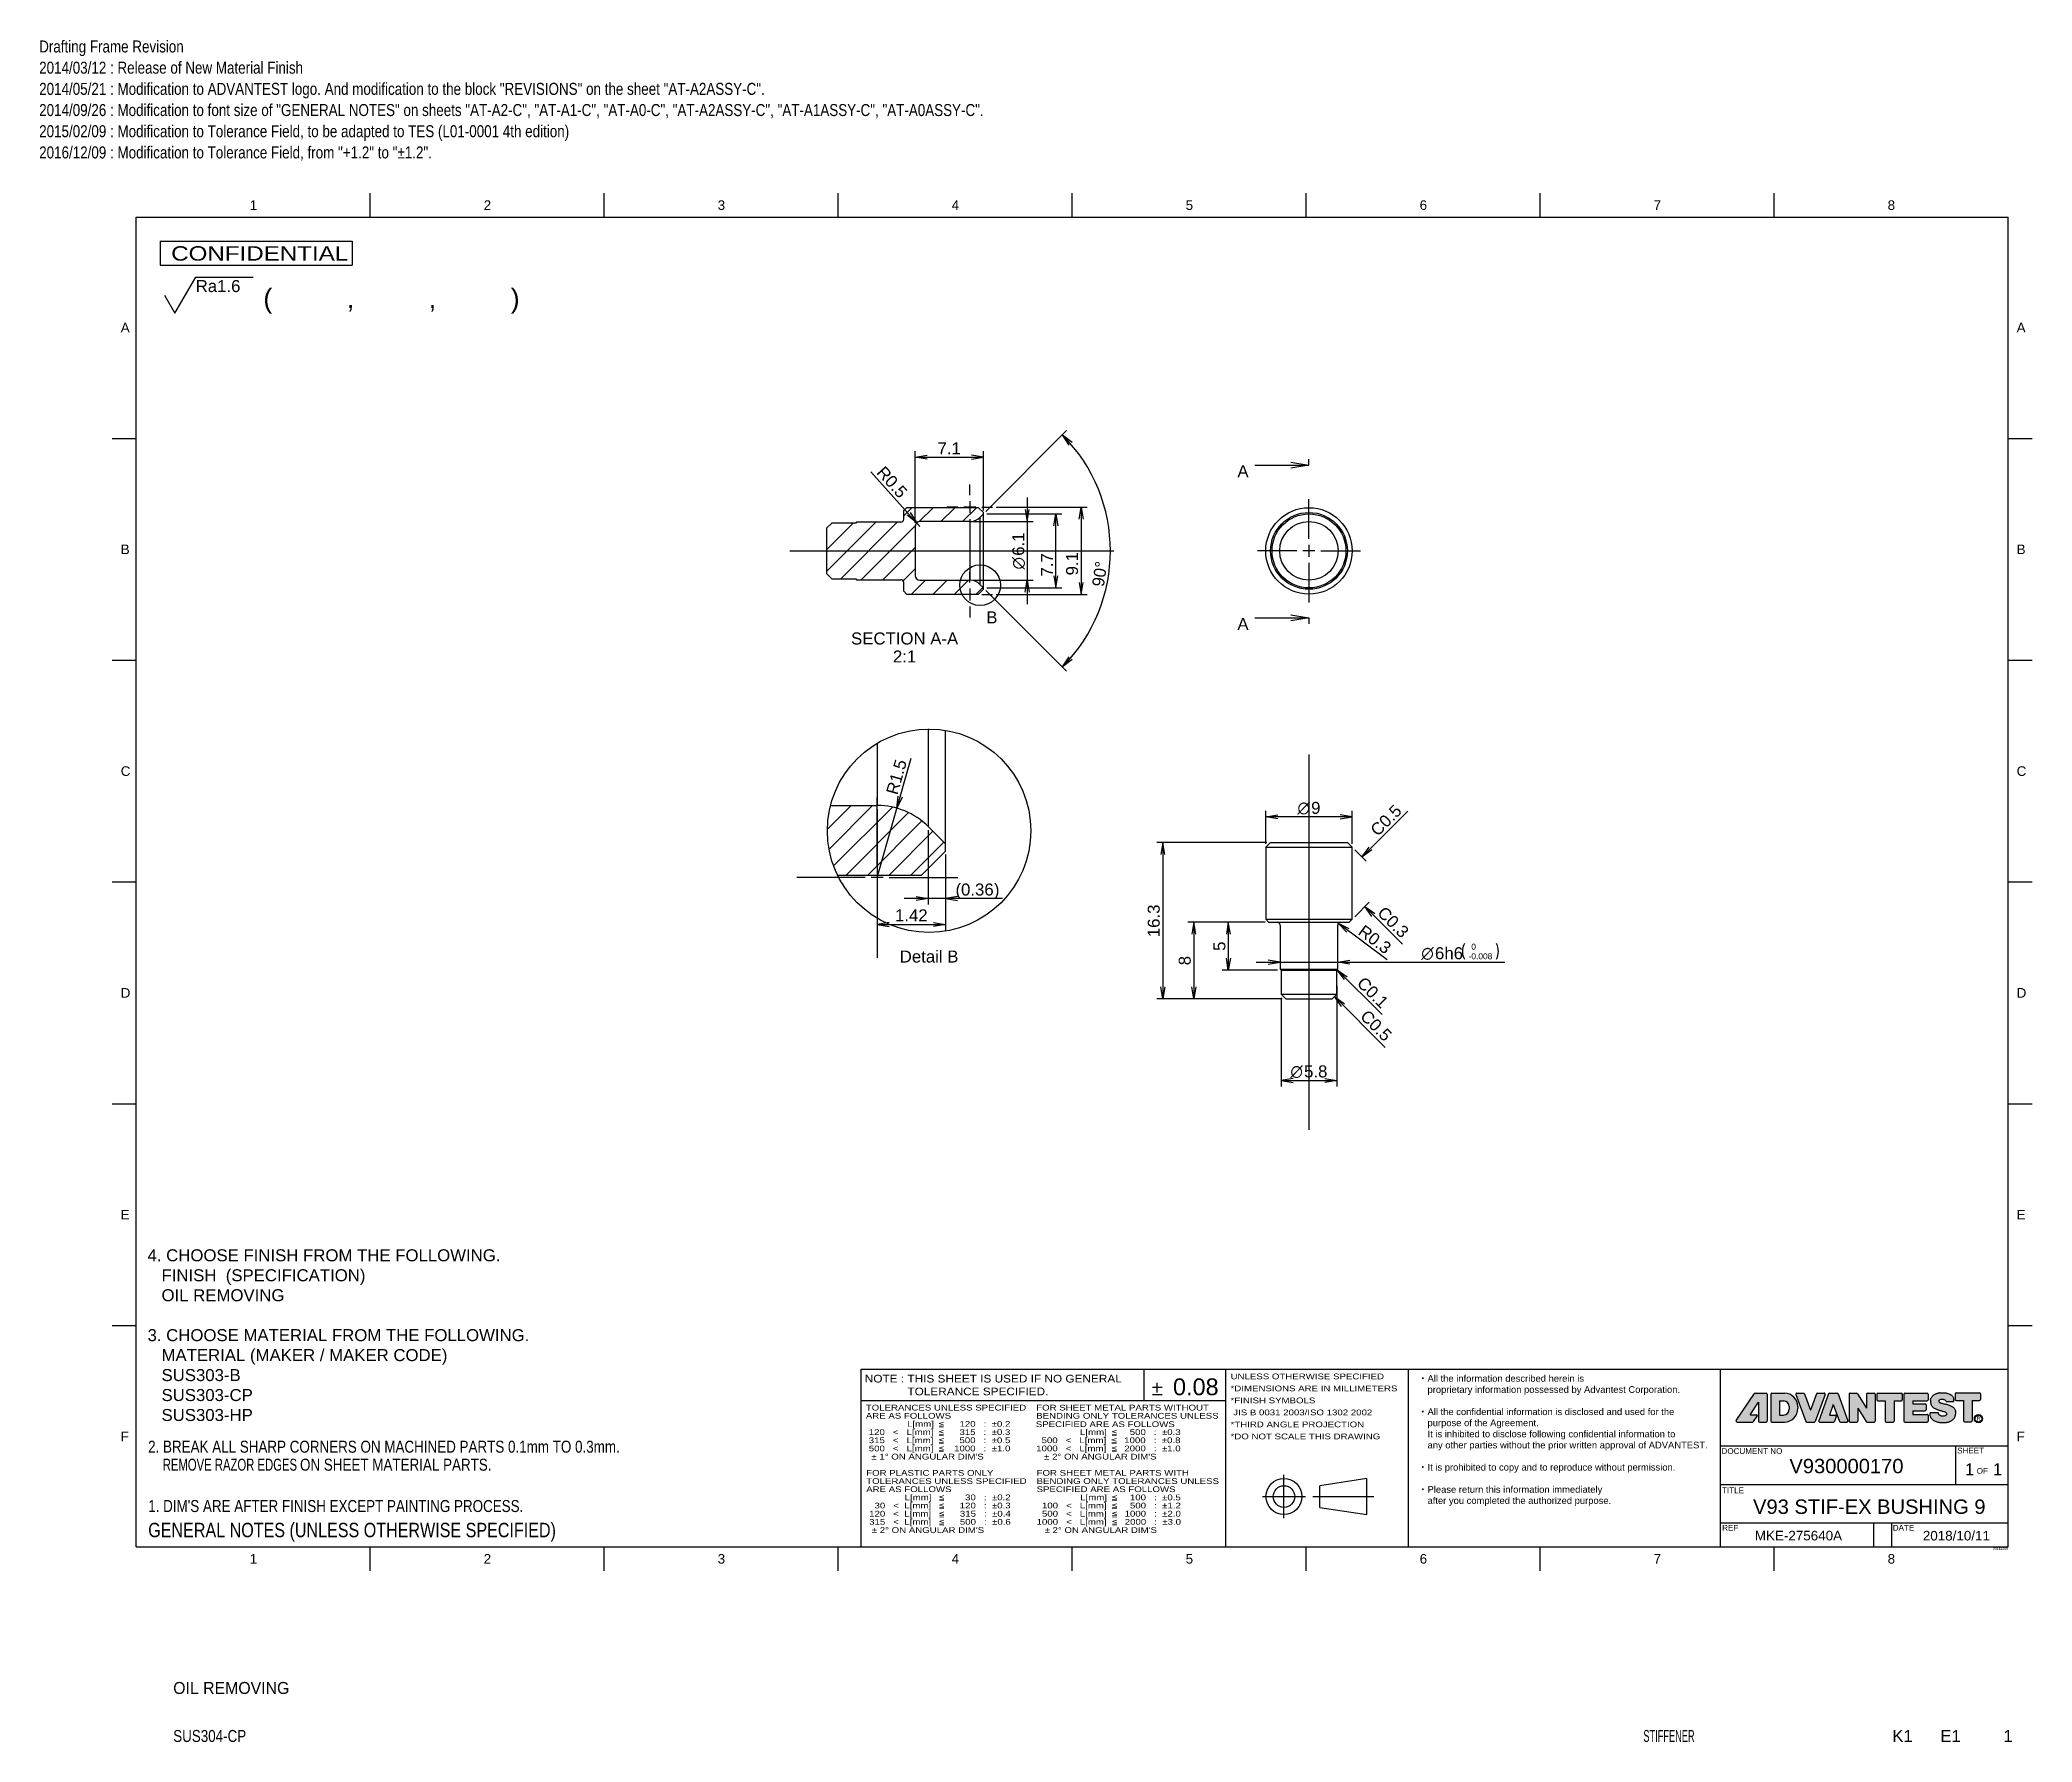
# Model space of a CAD drawing. Extents: x 0 to 415, y -31 to 324.
import ezdxf
from ezdxf.enums import TextEntityAlignment as Align
from ezdxf.lldxf.tags import DXFTag

# ---------------------------------------------------------------- set-up
doc = ezdxf.new("R2010")
doc.units = 0
doc.layers.get('0').update_dxf_attribs({"linetype": 'CONTINUOUS'})
for name, color, linetype in [('100', 7, 'CONTINUOUS'), ('DEFAULT', 7, 'CONTINUOUS'), ('DV3_デフォルト', 7, 'CONTINUOUS'), ('DV4_デフォルト', 7, 'CONTINUOUS'), ('LAYER0$C$L0', 7, 'CONTINUOUS'), ('LAYER1$C$L1', 7, 'CONTINUOUS'), ('LAYER100$C$L100', 7, 'CONTINUOUS'), ('MKE-275640A', 7, 'CONTINUOUS'), ('ﾃﾞﾌｫﾙﾄ', 7, 'CONTINUOUS')]:
    doc.layers.add(name, color=color, linetype=linetype)
doc.styles.add('SEACAD_ARIAL', font='arial.ttf')
doc.styles.add('SEACAD_ARIAL_TTF', font='')
doc.styles.add('SEACAD_SOLID_EDGE_ANSI1_SY', font='semeca1.ttf')
doc.styles.get('SEACAD_ARIAL_TTF').set_extended_font_data('arial.ttf')
tags = doc.linetypes.add('CENTER2', pattern=[28.575, 19.05, -3.175, 3.175, -3.175]).pattern_tags.tags
tags[10:11] = [DXFTag(74, 4), DXFTag(75, 0), DXFTag(340, '0'), DXFTag(46, 0.0), DXFTag(50, 0.0), DXFTag(44, 0.0), DXFTag(45, 0.0)]
tags[8:9] = [DXFTag(74, 4), DXFTag(75, 0), DXFTag(340, '0'), DXFTag(46, 0.0), DXFTag(50, 0.0), DXFTag(44, 0.0), DXFTag(45, 0.0)]
tags[6:7] = [DXFTag(74, 4), DXFTag(75, 0), DXFTag(340, '0'), DXFTag(46, 0.0), DXFTag(50, 0.0), DXFTag(44, 0.0), DXFTag(45, 0.0)]
tags[4:5] = [DXFTag(74, 4), DXFTag(75, 0), DXFTag(340, '0'), DXFTag(46, 0.0), DXFTag(50, 0.0), DXFTag(44, 0.0), DXFTag(45, 0.0)]
tags = doc.linetypes.add('PHANTOM2', pattern=[31.75, 15.875, -3.175, 3.175, -3.175, 3.175, -3.175]).pattern_tags.tags
tags[14:15] = [DXFTag(74, 4), DXFTag(75, 0), DXFTag(340, '0'), DXFTag(46, 0.0), DXFTag(50, 0.0), DXFTag(44, 0.0), DXFTag(45, 0.0)]
tags[12:13] = [DXFTag(74, 4), DXFTag(75, 0), DXFTag(340, '0'), DXFTag(46, 0.0), DXFTag(50, 0.0), DXFTag(44, 0.0), DXFTag(45, 0.0)]
tags[10:11] = [DXFTag(74, 4), DXFTag(75, 0), DXFTag(340, '0'), DXFTag(46, 0.0), DXFTag(50, 0.0), DXFTag(44, 0.0), DXFTag(45, 0.0)]
tags[8:9] = [DXFTag(74, 4), DXFTag(75, 0), DXFTag(340, '0'), DXFTag(46, 0.0), DXFTag(50, 0.0), DXFTag(44, 0.0), DXFTag(45, 0.0)]
tags[6:7] = [DXFTag(74, 4), DXFTag(75, 0), DXFTag(340, '0'), DXFTag(46, 0.0), DXFTag(50, 0.0), DXFTag(44, 0.0), DXFTag(45, 0.0)]
tags[4:5] = [DXFTag(74, 4), DXFTag(75, 0), DXFTag(340, '0'), DXFTag(46, 0.0), DXFTag(50, 0.0), DXFTag(44, 0.0), DXFTag(45, 0.0)]
doc.dimstyles.new('JIS', dxfattribs={"dimtxt": 2.5, "dimasz": 2.5, "dimexe": 1.25, "dimexo": 0.75, "dimgap": 1.25, "dimtad": 1, "dimlfac": 0.5, "dimtxsty": 'SEACAD_ARIAL_TTF', "dimsah": 1, "dimcen": 1.25, "dimazin": 3, "dimtfac": 1, "dimtmove": 0, "dimatfit": 3, "dimtolj": 1})

msp = doc.modelspace()

# ---------------------------------------------------------------- texts
at = {"layer": 'DEFAULT', "color": 7, "linetype": 'CONTINUOUS', "style": 'SEACAD_ARIAL_TTF'}
for s, width, p in [('Drafting Frame Revision', 0.8, (-0.222, 323.796)), ('2014/03/12 : Release of New Material Finish', 0.8, (-0.222, 319.383)), ('2014/05/21 : Modification to ADVANTEST logo. And modification to the block "REVISIONS" on the sheet "AT-A2ASSY-C".', 0.8, (-0.222, 314.97)), ('2014/09/26 : Modification to font size of "GENERAL NOTES" on sheets "AT-A2-C", "AT-A1-C", "AT-A0-C", "AT-A2ASSY-C", "AT-A1ASSY-C", "AT-A0ASSY-C".', 0.8, (-0.222, 310.557)), ('2015/02/09 : Modification to Tolerance Field, to be adapted to TES (L01-0001 4th edition)', 0.8, (-0.222, 306.144)), ('2016/12/09 : Modification to Tolerance Field, from "+1.2" to "±1.2".', 0.8, (-0.222, 301.731)), ('OIL REMOVING', 0.945, (27.7, -18.152)), ('SUS304-CP', 0.8, (27.7, -28.153)), ('STIFFENER', 0.55, (334, -28.152))]:
    msp.add_text(s, height=2.5, dxfattribs=dict(at, width=width)).set_placement(p, align=Align.TOP_LEFT)
at = {"layer": 'DEFAULT', "color": 7, "linetype": 'CONTINUOUS'}
for s, height, style, p in [('SECTION A-A', 2.5, 'SEACAD_ARIAL_TTF', (168.933, 200.472)), ('2:1', 2.5, 'SEACAD_ARIAL_TTF', (177.655, 196.722)), ('Detail B', 2.5, 'SEACAD_ARIAL_TTF', (179.076, 134.224)), ('4. CHOOSE FINISH FROM THE FOLLOWING.^J', 2.5, 'SEACAD_ARIAL', (22.355, 71.98)), ('   FINISH  (SPECIFICATION)^J', 2.5, 'SEACAD_ARIAL', (22.355, 67.822)), ('   OIL REMOVING', 2.5, 'SEACAD_ARIAL', (22.355, 63.663)), ('3. CHOOSE MATERIAL FROM THE FOLLOWING.^J', 2.5, 'SEACAD_ARIAL', (22.355, 55.346)), ('   MATERIAL (MAKER / MAKER CODE)^J', 2.5, 'SEACAD_ARIAL', (22.355, 51.188)), ('   SUS303-B^J', 2.5, 'SEACAD_ARIAL', (22.355, 47.029)), ('   SUS303-CP^J', 2.5, 'SEACAD_ARIAL', (22.355, 42.871)), ('0.08', 3.5, 'SEACAD_ARIAL_TTF', (236, 45.087)), ('   SUS303-HP', 2.5, 'SEACAD_ARIAL', (22.355, 38.712)), ('V930000170', 3, 'SEACAD_ARIAL_TTF', (364.426, 28.326)), ('1    1', 2.5, 'SEACAD_ARIAL_TTF', (400.998, 27.401)), ('V93 STIF-EX BUSHING 9', 3, 'SEACAD_ARIAL_TTF', (356.853, 19.862)), ('MKE-275640A', 2, 'SEACAD_ARIAL_TTF', (357.227, 13.339)), ('2018/10/11', 2, 'SEACAD_ARIAL_TTF', (392.223, 13.321)), ('20161209', 0.5, 'SEACAD_ARIAL_TTF', (406.861, 9.837)), ('K1', 2.5, 'SEACAD_ARIAL_TTF', (385.853, -28.152)), ('E1', 2.5, 'SEACAD_ARIAL_TTF', (395.853, -28.152)), ('1', 2.5, 'SEACAD_ARIAL_TTF', (409.022, -28.152))]:
    msp.add_text(s, height=height, dxfattribs=dict(at, style=style)).set_placement(p, align=Align.TOP_LEFT)
at = {"layer": 'LAYER1$C$L1', "color": 7, "linetype": 'CONTINUOUS', "style": 'SEACAD_ARIAL_TTF'}
for s, height, p in [('1', 2, (43.642, 290.5)), ('2', 2, (92.392, 290.5)), ('3', 2, (141.142, 290.5)), ('4', 2, (189.892, 290.5)), ('5', 2, (238.642, 290.5)), ('6', 2, (287.392, 290.5)), ('7', 2, (336.142, 290.5)), ('8', 2, (384.892, 290.5)), ('(          ,          ,          )', 4, (46.484, 272.079)), ('A', 2, (16.767, 265)), ('A', 2, (411.767, 265)), ('B', 2, (16.767, 218.8)), ('B', 2, (411.767, 218.8)), ('C', 2, (16.767, 172.6)), ('C', 2, (411.767, 172.6)), ('D', 2, (16.767, 126.4)), ('D', 2, (411.767, 126.4)), ('E', 2, (16.767, 80.2)), ('E', 2, (411.767, 80.2)), ('・All the information described herein is', 1.4, (287.07, 45.783)), ('\u3000proprietary information possessed by Advantest Corporation.', 1.4, (287.07, 43.47)), ('・All the confidential information is disclosed and used for the', 1.4, (287.07, 38.844)), ('F', 2, (16.767, 34)), ('≦', 1.2, (187.074, 34.5)), ('≦', 1.2, (187.077, 36.2)), ('≦', 1.2, (223.108, 34.5)), ('\u3000purpose of the Agreement.', 1.4, (287.07, 36.531)), ('\u3000It is inhibited to disclose following confidential information to', 1.4, (287.07, 34.218)), ('R', 0.8, (403.452, 37.084)), ('F', 2, (411.767, 34)), ('≦', 1.2, (187.074, 32.8)), ('≦', 1.2, (187.074, 31.1)), ('≦', 1.2, (223.074, 32.8)), ('≦', 1.2, (223.1, 31.1)), ('\u3000any other parties without the prior written approval of ADVANTEST.', 1.4, (287.07, 31.905)), ('・It is prohibited to copy and to reproduce without permission.', 1.4, (287.07, 27.279)), ('・Please return this information immediately', 1.4, (287.07, 22.652)), ('≦', 1.2, (187.128, 20.901)), ('≦', 1.2, (187.131, 19.201)), ('≦', 1.2, (187.157, 17.501)), ('≦', 1.2, (223.142, 20.901)), ('≦', 1.2, (223.157, 19.201)), ('≦', 1.2, (223.157, 17.501)), ('\u3000after you completed the authorized purpose.', 1.4, (287.07, 20.339)), ('≦', 1.2, (187.157, 15.801)), ('≦', 1.2, (223.183, 15.801)), ('1', 2, (43.642, 8.5)), ('2', 2, (92.392, 8.5)), ('3', 2, (141.142, 8.5)), ('4', 2, (189.892, 8.5)), ('5', 2, (238.642, 8.5)), ('6', 2, (287.392, 8.5)), ('7', 2, (336.142, 8.5)), ('8', 2, (384.892, 8.5))]:
    msp.add_text(s, height=height, dxfattribs=at).set_placement(p, align=Align.TOP_LEFT)
for s, height, width, p in [('  CONFIDENTIAL', 3, 1.2, (24.488, 280.937)), ('NOTE : THIS SHEET IS USED IF NO GENERAL', 1.6, 1.1, (171.79, 45.835)), ('UNLESS OTHERWISE SPECIFIED', 1.2, 1.2, (248, 46.1)), ('             TOLERANCE SPECIFIED.', 1.6, 1.1, (171.79, 43.168)), ('*DIMENSIONS ARE IN MILLIMETERS', 1.2, 1.2, (248, 43.6)), ('ARE AS FOLLOWS', 1.2, 1.2, (172, 37.9)), ('TOLERANCES UNLESS SPECIFIED', 1.2, 1.2, (172, 39.6)), ('FOR SHEET METAL PARTS WITHOUT', 1.2, 1.2, (207.5, 39.6)), ('BENDING ONLY TOLERANCES UNLESS', 1.2, 1.2, (207.5, 37.9)), ('*FINISH SYMBOLS', 1.2, 1.2, (248, 41.1)), (' JIS B 0031 2003/ISO 1302 2002', 1.2, 1.2, (248, 38.6)), ('  120   <   L[mm]  ', 1.2, 1.2, (171.5, 34.5)), ('                L[mm]  ', 1.2, 1.2, (171.66, 36.2)), ('     315   :  ±0.3', 1.2, 1.2, (188.717, 34.5)), ('     120   :  ±0.2', 1.2, 1.2, (188.721, 36.2)), ('SPECIFIED ARE AS FOLLOWS', 1.2, 1.2, (207.423, 36.143)), ('                L[mm]  ', 1.2, 1.2, (207.691, 34.5)), ('    500   :  ±0.3', 1.2, 1.2, (224.752, 34.5)), ('*THIRD ANGLE PROJECTION', 1.2, 1.2, (248, 36.1)), ('*DO NOT SCALE THIS DRAWING', 1.2, 1.2, (248, 33.6)), ('  315   <   L[mm]  ', 1.2, 1.2, (171.5, 32.8)), ('  500   <   L[mm]  ', 1.2, 1.2, (171.5, 31.1)), ("   ± 1° ON ANGULAR DIM'S", 1.2, 1.2, (171.481, 29.388)), ('   1000   :  ±1.0', 1.2, 1.2, (188.717, 31.1)), ('     500   :  ±0.5', 1.2, 1.2, (188.717, 32.8)), ('1000   <   L[mm]  ', 1.2, 1.2, (207.5, 31.1)), ('  500   <   L[mm]  ', 1.2, 1.2, (207.5, 32.8)), ("   ± 2° ON ANGULAR DIM'S", 1.2, 1.2, (207.481, 29.388)), ('  2000   :  ±1.0', 1.2, 1.2, (224.743, 31.1)), ('  1000   :  ±0.8', 1.2, 1.2, (224.717, 32.8)), ('FOR PLASTIC PARTS ONLY', 1.2, 1.2, (172.083, 26.001)), ('FOR SHEET METAL PARTS WITH', 1.2, 1.2, (207.583, 26.001)), ('ARE AS FOLLOWS', 1.2, 1.2, (172.083, 22.601)), ('TOLERANCES UNLESS SPECIFIED', 1.2, 1.2, (172.083, 24.301)), ('               L[mm]   ', 1.2, 1.2, (171.711, 20.901)), ('       30   :  ±0.2', 1.2, 1.2, (188.772, 20.901)), ('SPECIFIED ARE AS FOLLOWS', 1.2, 1.2, (207.583, 22.601)), ('BENDING ONLY TOLERANCES UNLESS', 1.2, 1.2, (207.583, 24.301)), ('                L[mm]  ', 1.2, 1.2, (207.724, 20.901)), ('    100   :  ±0.5', 1.2, 1.2, (224.785, 20.901)), ('  120   <  L[mm]   ', 1.2, 1.2, (171.583, 17.501)), ('    30   <  L[mm]   ', 1.2, 1.2, (171.583, 19.201)), ('     315   :  ±0.4', 1.2, 1.2, (188.801, 17.501)), ('     120   :  ±0.3', 1.2, 1.2, (188.775, 19.201)), ('  500   <   L[mm]  ', 1.2, 1.2, (207.583, 17.501)), ('  100   <   L[mm]  ', 1.2, 1.2, (207.583, 19.201)), ('  1000   :  ±2.0', 1.2, 1.2, (224.801, 17.501)), ('    500   :  ±1.2', 1.2, 1.2, (224.801, 19.201)), ('  315   <  L[mm]   ', 1.2, 1.2, (171.583, 15.801)), ("   ± 2° ON ANGULAR DIM'S", 1.2, 1.2, (171.565, 14.089)), ('     500   :  ±0.6', 1.2, 1.2, (188.801, 15.801)), ('1000   <   L[mm]  ', 1.2, 1.2, (207.583, 15.801)), ("   ± 2° ON ANGULAR DIM'S", 1.2, 1.2, (207.565, 14.089)), ('  2000   :  ±3.0', 1.2, 1.2, (224.827, 15.801))]:
    msp.add_text(s, height=height, dxfattribs=dict(at, width=width)).set_placement(p, align=Align.TOP_LEFT)
at = {"layer": 'LAYER100$C$L100', "color": 7, "linetype": 'CONTINUOUS', "style": 'SEACAD_ARIAL_TTF'}
for s, height, width, p in [('2. BREAK ALL SHARP CORNERS ON MACHINED PARTS 0.1mm TO 0.3mm. ', 2.5, 0.8, (22.476, 32.111)), ('REMOVE RAZOR EDGES', 2.5, 0.674, (25.52, 28.361)), (' ON SHEET MATERIAL PARTS.', 2.5, 0.8, (53.346, 28.361)), ("1. DIM'S ARE AFTER FINISH EXCEPT PAINTING PROCESS.", 2.5, 0.8, (22.5, 19.75)), ("1. DIM'S ARE AFTER FINISH EXCEPT PAINTING PROCESS.", 2.5, 0.8, (22.5, 19.75)), ('GENERAL NOTES (UNLESS OTHERWISE SPECIFIED)', 2.99999, 0.8, (22.5, 15))]:
    msp.add_text(s, height=height, dxfattribs=dict(at, width=width)).set_placement(p, align=Align.TOP_LEFT)
at = {"layer": 'ﾃﾞﾌｫﾙﾄ', "color": 7, "linetype": 'CONTINUOUS', "style": 'SEACAD_ARIAL_TTF'}
for s, p in [('DOCUMENT NO', (350.292, 30.556)), ('SHEET', (399.384, 30.655)), (' OF', (402.993, 26.417)), ('TITLE', (350.4, 22.368)), ('REF', (350.415, 14.576)), ('DATE', (385.967, 14.565))]:
    msp.add_text(s, height=1.2, dxfattribs=at).set_placement(p, align=Align.TOP_LEFT)

# ---------------------------------------------------------------- blocks, each defined once
blk = doc.blocks.new('SEANNOT_GROUP')
at = {"layer": 'DEFAULT', "color": 7, "linetype": 'CENTER2'}
for p, q in [((264.33, 219.97), (264.33, 228.22)), ((261.83, 217.47), (253.58, 217.47)), ((265.58, 217.47), (263.08, 217.47)), ((264.33, 218.72), (264.33, 216.22)), ((266.83, 217.47), (275.08, 217.47)), ((264.33, 214.97), (264.33, 206.72))]:
    blk.add_line(p, q, dxfattribs=at)
blk = doc.blocks.new('SEANNOT_GROUP1')
at = {"layer": 'DEFAULT', "color": 7, "linetype": 'CENTER2'}
blk.add_line((264.33, 175.08), (264.33, 96.9), dxfattribs=at)
blk = doc.blocks.new('SEANNOT_GROUP2')
at = {"layer": 'DEFAULT', "color": 7, "linetype": 'CENTER2'}
blk.add_line((156.15, 217.47), (223.65, 217.47), dxfattribs=at)
blk = doc.blocks.new('SEANNOT_GROUP3')
at = {"layer": 'DEFAULT', "color": 7, "linetype": 'CENTER2'}
for p, q in [((174.4, 151.94), (174.4, 166.19)), ((171.9, 149.44), (157.65, 149.44)), ((175.65, 149.44), (173.15, 149.44)), ((174.4, 150.69), (174.4, 148.19)), ((176.9, 149.44), (191.15, 149.44)), ((174.4, 146.94), (174.4, 132.69))]:
    blk.add_line(p, q, dxfattribs=at)
blk = doc.blocks.new('SEANNOT_GROUP4')
at = {"layer": 'DEFAULT', "color": 7, "linetype": 'CENTER2'}
for p, q in [((193.65, 229.07), (193.65, 231.32)), ((191.15, 226.57), (188.9, 226.57)), ((194.9, 226.57), (192.4, 226.57)), ((193.65, 227.82), (193.65, 225.32)), ((196.15, 226.57), (198.4, 226.57)), ((193.65, 224.07), (193.65, 221.82))]:
    blk.add_line(p, q, dxfattribs=at)
blk = doc.blocks.new('SEANNOT_GROUP5')
at = {"layer": 'DEFAULT', "color": 7, "linetype": 'CENTER2'}
for p, q in [((193.65, 210.87), (193.65, 213.12)), ((191.15, 208.37), (188.9, 208.37)), ((194.9, 208.37), (192.4, 208.37)), ((193.65, 209.62), (193.65, 207.12)), ((196.15, 208.37), (198.4, 208.37)), ((193.65, 205.87), (193.65, 203.62))]:
    blk.add_line(p, q, dxfattribs=at)
blk = doc.blocks.new('SE')
at = {"layer": 'MKE-275640A', "color": 7, "linetype": 'CONTINUOUS'}
for p, q in [((256.33, 156.73), (255.33, 155.73)), ((255.33, 155.73), (273.33, 155.73)), ((255.33, 155.73), (255.33, 140.73)), ((256.33, 156.73), (272.33, 156.73)), ((273.33, 155.73), (272.33, 156.73)), ((273.33, 140.73), (273.33, 155.73)), ((255.33, 140.73), (273.33, 140.73)), ((255.33, 140.73), (255.93, 140.13)), ((255.93, 140.13), (272.73, 140.13)), ((258.33, 139.53), (258.33, 130.33)), ((270.33, 130.33), (270.33, 139.53)), ((272.73, 140.13), (273.33, 140.73)), ((258.33, 130.33), (270.33, 130.33)), ((258.33, 130.33), (258.53, 130.13)), ((258.53, 130.13), (270.13, 130.13)), ((258.53, 130.13), (258.53, 125.13)), ((270.13, 130.13), (270.33, 130.33)), ((270.13, 125.13), (270.13, 130.13)), ((258.53, 125.13), (270.13, 125.13)), ((258.53, 125.13), (259.53, 124.13)), ((269.13, 124.13), (270.13, 125.13)), ((259.53, 124.13), (269.13, 124.13))]:
    blk.add_line(p, q, dxfattribs=at)
for centre, start, end in [((257.73, 139.53), 0, 90), ((270.93, 139.53), 90, 180)]:
    blk.add_arc(centre, 0.6, start, end, dxfattribs=at)
blk = doc.blocks.new('SE1')
at = {"layer": 'MKE-275640A', "color": 7, "linetype": 'CONTINUOUS'}
for radius in [9, 8, 7.7, 6.1]:
    blk.add_circle((264.33, 217.47), radius, dxfattribs=at)
blk = doc.blocks.new('DMBLK99')
at = {"layer": 'DEFAULT', "color": 7, "linetype": 'CONTINUOUS'}
for p, q in [((255.33, 156.48), (255.33, 163.31)), ((273.33, 162.06), (255.33, 162.06)), ((273.33, 156.48), (273.33, 163.31))]:
    blk.add_line(p, q, dxfattribs=at)
for points in [[(257.83, 161.65), (255.33, 162.06), (257.83, 162.48)], [(270.83, 161.65), (273.33, 162.06), (270.83, 162.48)]]:
    blk.add_lwpolyline(points, dxfattribs=at)
for s, style, p in [('O', 'SEACAD_SOLID_EDGE_ANSI1_SY', (261.93, 165.19)), ('9', 'SEACAD_ARIAL_TTF', (264.78, 165.19))]:
    blk.add_text(s, height=2.5, dxfattribs=dict(at, style=style)).set_placement(p, align=Align.TOP_LEFT)
blk = doc.blocks.new('SE3')
at = {"color": 7, "linetype": 'CONTINUOUS', "style": 'SEACAD_ARIAL_TTF'}
blk.add_text('A', height=2.5, dxfattribs=at).set_placement((249.42, 203.5), align=Align.TOP_LEFT)
blk = doc.blocks.new('SE4')
at = {"color": 7, "linetype": 'CONTINUOUS', "style": 'SEACAD_ARIAL_TTF'}
blk.add_text('A', height=2.5, dxfattribs=at).set_placement((249.42, 235.31), align=Align.TOP_LEFT)
blk = doc.blocks.new('SE5')
at = {"color": 7, "linetype": 'CONTINUOUS'}
for points in [[(253.08, 203.5), (264.33, 203.5)], [(260.58, 204.13), (264.33, 203.5), (260.58, 202.88)]]:
    blk.add_lwpolyline(points, dxfattribs=at)
blk = doc.blocks.new('SE6')
at = {"color": 7, "linetype": 'CONTINUOUS'}
for points in [[(253.08, 235.31), (264.33, 235.31)], [(260.58, 235.93), (264.33, 235.31), (260.58, 234.68)]]:
    blk.add_lwpolyline(points, dxfattribs=at)
blk = doc.blocks.new('SE2')
at = {"layer": 'DEFAULT', "color": 7, "linetype": 'CENTER2'}
for p, q in [((264.33, 235.31), (264.33, 236.56)), ((264.33, 203.5), (264.33, 202.25))]:
    blk.add_line(p, q, dxfattribs=at)
at = {"layer": 'DEFAULT', "color": 7, "linetype": 'CENTER2', "const_width": 0.0002}
blk.add_lwpolyline([(264.33, 203.5), (264.33, 217.47), (264.33, 235.31)], dxfattribs=at)
at = {"layer": 'DEFAULT'}
for name in ['SE4', 'SE6', 'SE3', 'SE5']:
    blk.add_blockref(name, (0, 0), dxfattribs=at)
blk = doc.blocks.new('SE7')
at = {"layer": 'MKE-275640A', "linetype": 'CONTINUOUS'}
h = blk.add_hatch(dxfattribs=at)
h.set_pattern_fill('LINE', angle=45, style=0)
edge = h.paths.add_edge_path()
edge.add_line((170.09, 223.47), (169.89, 223.27))
edge.add_line((169.89, 223.27), (164.89, 223.27))
edge.add_line((164.89, 223.27), (163.89, 222.27))
edge.add_line((163.89, 222.27), (163.89, 212.67))
edge.add_line((163.89, 212.67), (164.89, 211.67))
edge.add_line((164.89, 211.67), (169.89, 211.67))
edge.add_line((169.89, 211.67), (170.09, 211.47))
edge.add_line((170.09, 211.47), (179.29, 211.47))
edge.add_arc((179.29, 210.87), 0.6, 0, 90, ccw=False)
edge.add_line((179.89, 210.87), (179.89, 209.07))
edge.add_line((179.89, 209.07), (180.49, 208.47))
edge.add_line((180.49, 208.47), (195.49, 208.47))
edge.add_line((195.49, 208.47), (196.49, 209.47))
edge.add_line((196.49, 209.47), (196.49, 209.77))
edge.add_line((196.49, 209.77), (195.77, 210.49))
edge.add_arc((193.65, 208.37), 3, 44.9643, 90)
edge.add_line((193.65, 211.37), (183.29, 211.37))
edge.add_arc((183.29, 212.37), 1, 180, 270, ccw=False)
edge.add_line((182.29, 212.37), (182.29, 222.57))
edge.add_arc((183.29, 222.57), 1, 90, 180, ccw=False)
edge.add_line((183.29, 223.57), (193.65, 223.57))
edge.add_arc((193.65, 226.57), 3, 270, 315.0357)
edge.add_line((195.77, 224.45), (196.49, 225.17))
edge.add_line((196.49, 225.17), (196.49, 225.47))
edge.add_line((196.49, 225.47), (195.49, 226.47))
edge.add_line((195.49, 226.47), (180.49, 226.47))
edge.add_line((180.49, 226.47), (179.89, 225.87))
edge.add_line((179.89, 225.87), (179.89, 224.07))
edge.add_arc((179.29, 224.07), 0.6, 270, 360, ccw=False)
edge.add_line((179.29, 223.47), (170.09, 223.47))
at = {"layer": 'DV3_デフォルト', "color": 7, "linetype": 'PHANTOM2'}
for p, q in [((195.77, 224.45), (195.77, 210.49)), ((193.65, 223.57), (193.65, 211.37))]:
    blk.add_line(p, q, dxfattribs=at)
at = {"layer": 'MKE-275640A', "color": 7, "linetype": 'CONTINUOUS'}
for p, q in [((180.49, 226.47), (179.89, 225.87)), ((179.89, 224.07), (179.89, 225.87)), ((195.49, 226.47), (180.49, 226.47)), ((196.49, 225.47), (195.49, 226.47)), ((196.49, 225.17), (195.77, 224.45)), ((196.49, 225.17), (196.49, 225.47)), ((196.49, 209.77), (196.49, 225.17)), ((164.89, 223.27), (163.89, 222.27)), ((163.89, 212.67), (163.89, 222.27)), ((169.89, 223.27), (164.89, 223.27)), ((170.09, 223.47), (169.89, 223.27)), ((179.29, 223.47), (170.09, 223.47)), ((182.29, 222.57), (182.29, 212.37)), ((193.65, 223.57), (183.29, 223.57)), ((163.89, 212.67), (164.89, 211.67)), ((164.89, 211.67), (169.89, 211.67)), ((169.89, 211.67), (170.09, 211.47)), ((170.09, 211.47), (179.29, 211.47)), ((179.89, 209.07), (179.89, 210.87)), ((179.89, 209.07), (180.49, 208.47)), ((180.49, 208.47), (195.49, 208.47)), ((183.29, 211.37), (193.65, 211.37)), ((195.49, 208.47), (196.49, 209.47)), ((195.77, 210.49), (196.49, 209.77)), ((196.49, 209.47), (196.49, 209.77))]:
    blk.add_line(p, q, dxfattribs=at)
for centre, radius, start, end in [((193.65, 226.57), 3, 270, 315.0357), ((179.29, 224.07), 0.6, 270, 0), ((183.29, 222.57), 1, 90, 180), ((183.29, 212.37), 1, 180, 270), ((179.29, 210.87), 0.6, 0, 90), ((193.65, 208.37), 3, 44.9643, 90)]:
    blk.add_arc(centre, radius, start, end, dxfattribs=at)
blk = doc.blocks.new('SE9')
at = {"color": 7, "linetype": 'CONTINUOUS', "style": 'SEACAD_ARIAL_TTF'}
blk.add_text('B', height=2.5, dxfattribs=at).set_placement((197.1, 204.88), align=Align.TOP_LEFT)
blk = doc.blocks.new('SE8')
at = {"layer": 'DEFAULT', "color": 7, "linetype": 'CENTER2'}
blk.add_circle((195.81, 210.32), 4.24, dxfattribs=at)
at = {"layer": 'DEFAULT'}
blk.add_blockref('SE9', (0, 0), dxfattribs=at)
blk = doc.blocks.new('SE10')
at = {"layer": 'MKE-275640A', "linetype": 'CONTINUOUS'}
h = blk.add_hatch(dxfattribs=at)
h.set_pattern_fill('LINE', angle=45, style=0)
edge = h.paths.add_edge_path()
edge.add_arc((185.19, 159.17), 21.2, 165.5991, 205.8093)
edge.add_line((166.11, 149.94), (183.61, 149.94))
edge.add_line((183.61, 149.94), (188.61, 154.94))
edge.add_line((188.61, 154.94), (188.61, 156.44))
edge.add_line((188.61, 156.44), (185.01, 160.04))
edge.add_arc((174.4, 149.44), 15, 44.9643, 90)
edge.add_line((174.4, 164.44), (164.66, 164.44))
at = {"layer": 'DV4_デフォルト', "color": 7, "linetype": 'PHANTOM2'}
for p, q in [((185.01, 180.37), (185.01, 160.04)), ((174.4, 177.41), (174.4, 164.44))]:
    blk.add_line(p, q, dxfattribs=at)
at = {"layer": 'MKE-275640A', "color": 7, "linetype": 'CONTINUOUS'}
for p, q in [((188.61, 156.44), (188.61, 180.09)), ((164.66, 164.44), (174.4, 164.44)), ((185.01, 160.04), (188.61, 156.44)), ((183.61, 149.94), (188.61, 154.94)), ((188.61, 154.94), (188.61, 156.44)), ((166.11, 149.94), (183.61, 149.94))]:
    blk.add_line(p, q, dxfattribs=at)
blk.add_arc((174.4, 149.44), 15, 44.9643, 90, dxfattribs=at)
blk = doc.blocks.new('DMBLK100')
at = {"layer": 'DEFAULT', "color": 7, "linetype": 'CONTINUOUS'}
for p, q in [((255.58, 156.73), (232.61, 156.73)), ((233.86, 156.73), (233.86, 124.13)), ((258.78, 124.13), (232.61, 124.13))]:
    blk.add_line(p, q, dxfattribs=at)
for points in [[(234.28, 154.23), (233.86, 156.73), (233.44, 154.23)], [(234.28, 126.63), (233.86, 124.13), (233.44, 126.63)]]:
    blk.add_lwpolyline(points, dxfattribs=at)
at = {"layer": 'DEFAULT', "color": 7, "linetype": 'CONTINUOUS', "style": 'SEACAD_ARIAL_TTF'}
blk.add_text('16.3', height=2.5, rotation=90, dxfattribs=at).set_placement((230.73, 137), align=Align.TOP_LEFT)
blk = doc.blocks.new('DMBLK101')
at = {"layer": 'DEFAULT', "color": 7, "linetype": 'CONTINUOUS'}
for p, q in [((255.18, 140.13), (239.07, 140.13)), ((240.32, 140.13), (240.32, 124.13)), ((258.78, 124.13), (239.07, 124.13))]:
    blk.add_line(p, q, dxfattribs=at)
for points in [[(240.73, 137.63), (240.32, 140.13), (239.9, 137.63)], [(240.73, 126.63), (240.32, 124.13), (239.9, 126.63)]]:
    blk.add_lwpolyline(points, dxfattribs=at)
at = {"layer": 'DEFAULT', "color": 7, "linetype": 'CONTINUOUS', "style": 'SEACAD_ARIAL_TTF'}
blk.add_text('8', height=2.5, rotation=90, dxfattribs=at).set_placement((237.19, 131.15), align=Align.TOP_LEFT)
blk = doc.blocks.new('GDIMGGROUP')
at = {"layer": 'DEFAULT', "color": 7, "linetype": 'CONTINUOUS'}
for p, q in [((275.36, 153.7), (284.94, 163.27)), ((273.87, 155.19), (276.25, 152.81))]:
    blk.add_line(p, q, dxfattribs=at)
blk.add_lwpolyline([(277.43, 155.17), (275.36, 153.7), (276.84, 155.76)], dxfattribs=at)
at = {"layer": 'DEFAULT', "color": 7, "linetype": 'CONTINUOUS', "style": 'SEACAD_ARIAL_TTF'}
blk.add_text('C0.5', height=2.5, rotation=45, dxfattribs=at).set_placement((276.88, 159.63), align=Align.TOP_LEFT)
blk = doc.blocks.new('GDIMGGROUP1')
at = {"layer": 'DEFAULT', "color": 7, "linetype": 'CONTINUOUS'}
for p, q in [((273.87, 141.26), (276.87, 144.26)), ((275.99, 143.38), (283.8, 135.57))]:
    blk.add_line(p, q, dxfattribs=at)
blk.add_lwpolyline([(277.46, 141.32), (275.99, 143.38), (278.05, 141.91)], dxfattribs=at)
at = {"layer": 'DEFAULT', "color": 7, "linetype": 'CONTINUOUS', "style": 'SEACAD_ARIAL_TTF'}
blk.add_text('C0.3', height=2.5, rotation=315, dxfattribs=at).set_placement((280.16, 143.63), align=Align.TOP_LEFT)
blk = doc.blocks.new('DMBLK102')
at = {"layer": 'DEFAULT', "color": 7, "linetype": 'CONTINUOUS'}
blk.add_line((280.61, 132.29), (270.45, 139.88), dxfattribs=at)
blk.add_lwpolyline([(272.71, 138.72), (270.45, 139.88), (272.21, 138.05)], dxfattribs=at)
at = {"layer": 'DEFAULT', "color": 7, "linetype": 'CONTINUOUS', "style": 'SEACAD_ARIAL_TTF'}
for s, p in [('R', (275.86, 139.74)), ('0.3', (277.86, 138.25))]:
    blk.add_text(s, height=2.5, rotation=323.197, dxfattribs=at).set_placement(p, align=Align.TOP_LEFT)
blk = doc.blocks.new('DMBLK103')
at = {"layer": 'DEFAULT', "color": 7, "linetype": 'CONTINUOUS'}
blk.add_line((253.33, 131.79), (305.17, 131.79), dxfattribs=at)
for points in [[(255.83, 131.37), (258.33, 131.79), (255.83, 132.2)], [(272.83, 131.37), (270.33, 131.79), (272.83, 132.2)]]:
    blk.add_lwpolyline(points, dxfattribs=at)
for centre, start, end in [((299.95, 134.04), 153.4349, 206.5651), ((300.17, 134.04), 333.4349, 26.5651)]:
    blk.add_arc(centre, 3.63, start, end, dxfattribs=at)
for s, height, style, p in [('O', 2.5, 'SEACAD_SOLID_EDGE_ANSI1_SY', (287.73, 134.91)), ('6', 2.5, 'SEACAD_ARIAL_TTF', (290.58, 134.91)), ('h6', 2.5, 'SEACAD_ARIAL_TTF', (292.54, 134.91)), ('-0.008', 1.25, 'SEACAD_ARIAL_TTF', (297.58, 133.66)), ('0', 1.25, 'SEACAD_ARIAL_TTF', (298.15, 135.66))]:
    blk.add_text(s, height=height, dxfattribs=dict(at, style=style)).set_placement(p, align=Align.TOP_LEFT)
blk = doc.blocks.new('DMBLK104')
at = {"layer": 'DEFAULT', "color": 7, "linetype": 'CONTINUOUS'}
for p, q in [((205.65, 228.57), (205.65, 206.37)), ((194.4, 223.57), (206.9, 223.57)), ((194.4, 211.37), (206.9, 211.37))]:
    blk.add_line(p, q, dxfattribs=at)
for points in [[(205.23, 226.07), (205.65, 223.57), (206.06, 226.07)], [(205.23, 208.87), (205.65, 211.37), (206.06, 208.87)]]:
    blk.add_lwpolyline(points, dxfattribs=at)
for s, style, p in [('6.1', 'SEACAD_ARIAL_TTF', (202.52, 216.45)), ('O', 'SEACAD_SOLID_EDGE_ANSI1_SY', (202.52, 213.6))]:
    blk.add_text(s, height=2.5, rotation=90, dxfattribs=dict(at, style=style)).set_placement(p, align=Align.TOP_LEFT)
blk = doc.blocks.new('DMBLK105')
at = {"layer": 'DEFAULT', "color": 7, "linetype": 'CONTINUOUS'}
blk.add_line((183.29, 222.57), (173.03, 233.92), dxfattribs=at)
blk.add_lwpolyline([(181.25, 225.45), (182.62, 223.31), (180.64, 224.89)], dxfattribs=at)
at = {"layer": 'DEFAULT', "color": 7, "linetype": 'CONTINUOUS', "style": 'SEACAD_ARIAL_TTF'}
for s, p in [('R', (175.94, 235.37)), ('0.5', (177.61, 233.52))]:
    blk.add_text(s, height=2.5, rotation=312.109, dxfattribs=at).set_placement(p, align=Align.TOP_LEFT)
blk = doc.blocks.new('DMBLK106')
at = {"layer": 'DEFAULT', "color": 7, "linetype": 'CONTINUOUS'}
for p, q in [((182.29, 223.32), (182.29, 238.22)), ((182.29, 236.97), (196.49, 236.97)), ((196.49, 225.92), (196.49, 238.22))]:
    blk.add_line(p, q, dxfattribs=at)
for points in [[(184.79, 236.55), (182.29, 236.97), (184.79, 237.38)], [(193.99, 236.55), (196.49, 236.97), (193.99, 237.38)]]:
    blk.add_lwpolyline(points, dxfattribs=at)
at = {"layer": 'DEFAULT', "color": 7, "linetype": 'CONTINUOUS', "style": 'SEACAD_ARIAL_TTF'}
blk.add_text('7.1', height=2.5, dxfattribs=at).set_placement((186.95, 240.09), align=Align.TOP_LEFT)
blk = doc.blocks.new('DMBLK107')
at = {"layer": 'DEFAULT', "color": 7, "linetype": 'CONTINUOUS'}
blk.add_line((174.4, 149.44), (181.44, 174.28), dxfattribs=at)
blk.add_lwpolyline([(179.57, 166.16), (178.49, 163.87), (178.77, 166.39)], dxfattribs=at)
at = {"layer": 'DEFAULT', "color": 7, "linetype": 'CONTINUOUS', "style": 'SEACAD_ARIAL_TTF'}
for s, p in [('1.5', (176.86, 169.58)), ('R', (176.18, 167.18))]:
    blk.add_text(s, height=2.5, rotation=74.1743, dxfattribs=at).set_placement(p, align=Align.TOP_LEFT)
blk = doc.blocks.new('DMBLK108')
at = {"layer": 'DEFAULT', "color": 7, "linetype": 'CONTINUOUS'}
for p, q in [((185.01, 159.29), (185.01, 143.81)), ((188.61, 154.19), (188.61, 143.81)), ((200.46, 145.06), (180.01, 145.06))]:
    blk.add_line(p, q, dxfattribs=at)
for points in [[(182.51, 145.47), (185.01, 145.06), (182.51, 144.64)], [(191.11, 145.47), (188.61, 145.06), (191.11, 144.64)]]:
    blk.add_lwpolyline(points, dxfattribs=at)
at = {"layer": 'DEFAULT', "color": 7, "linetype": 'CONTINUOUS', "style": 'SEACAD_ARIAL_TTF'}
for s, p in [('(', (190.7, 148.18)), ('0.36', (191.84, 148.18)), (')', (198.69, 148.18))]:
    blk.add_text(s, height=2.5, dxfattribs=at).set_placement(p, align=Align.TOP_LEFT)
blk = doc.blocks.new('DMBLK109')
at = {"layer": 'DEFAULT', "color": 7, "linetype": 'CONTINUOUS'}
for p, q in [((197.02, 225.7), (213.84, 242.52)), ((197.02, 209.24), (213.84, 192.42))]:
    blk.add_line(p, q, dxfattribs=at)
for points in [[(214.35, 239.52), (212.96, 241.64), (214.96, 240.09)], [(214.96, 194.85), (212.96, 193.31), (214.35, 195.42)]]:
    blk.add_lwpolyline(points, dxfattribs=at)
blk.add_arc((188.79, 217.47), 34.17, 315, 45, dxfattribs=at)
at = {"layer": 'DEFAULT', "color": 7, "linetype": 'CONTINUOUS', "style": 'SEACAD_ARIAL_TTF'}
blk.add_text('90°', height=2.5, rotation=81.4902, dxfattribs=at).set_placement((219.1, 210.24), align=Align.TOP_LEFT)
blk = doc.blocks.new('DMBLK110')
at = {"layer": 'DEFAULT', "color": 7, "linetype": 'CONTINUOUS'}
for p, q in [((174.4, 163.69), (174.4, 138.42)), ((188.61, 154.19), (188.61, 138.42)), ((174.4, 139.67), (188.61, 139.67))]:
    blk.add_line(p, q, dxfattribs=at)
for points in [[(176.9, 140.09), (174.4, 139.67), (176.9, 139.25)], [(186.11, 140.09), (188.61, 139.67), (186.11, 139.25)]]:
    blk.add_lwpolyline(points, dxfattribs=at)
at = {"layer": 'DEFAULT', "color": 7, "linetype": 'CONTINUOUS', "style": 'SEACAD_ARIAL_TTF'}
blk.add_text('1.42', height=2.5, dxfattribs=at).set_placement((178.08, 142.8), align=Align.TOP_LEFT)
blk = doc.blocks.new('DMBLK111')
at = {"layer": 'DEFAULT', "color": 7, "linetype": 'CONTINUOUS'}
for p, q in [((199.15, 226.57), (218.09, 226.57)), ((216.84, 226.57), (216.84, 208.37)), ((199.15, 208.37), (218.09, 208.37))]:
    blk.add_line(p, q, dxfattribs=at)
for points in [[(216.43, 224.07), (216.84, 226.57), (217.26, 224.07)], [(216.43, 210.87), (216.84, 208.37), (217.26, 210.87)]]:
    blk.add_lwpolyline(points, dxfattribs=at)
at = {"layer": 'DEFAULT', "color": 7, "linetype": 'CONTINUOUS', "style": 'SEACAD_ARIAL_TTF'}
blk.add_text('9.1', height=2.5, rotation=90, dxfattribs=at).set_placement((213.72, 212.37), align=Align.TOP_LEFT)
blk = doc.blocks.new('DMBLK112')
at = {"layer": 'DEFAULT', "color": 7, "linetype": 'CONTINUOUS'}
for p, q in [((197.24, 225.17), (212.87, 225.17)), ((211.62, 209.77), (211.62, 225.17)), ((197.24, 209.77), (212.87, 209.77))]:
    blk.add_line(p, q, dxfattribs=at)
for points in [[(211.2, 222.67), (211.62, 225.17), (212.03, 222.67)], [(211.2, 212.27), (211.62, 209.77), (212.03, 212.27)]]:
    blk.add_lwpolyline(points, dxfattribs=at)
at = {"layer": 'DEFAULT', "color": 7, "linetype": 'CONTINUOUS', "style": 'SEACAD_ARIAL_TTF'}
blk.add_text('7.7', height=2.5, rotation=90, dxfattribs=at).set_placement((208.49, 212.14), align=Align.TOP_LEFT)
blk = doc.blocks.new('GDIMGGROUP2')
at = {"layer": 'DEFAULT', "color": 7, "linetype": 'CONTINUOUS'}
blk.add_line((269.63, 124.63), (280.23, 114.03), dxfattribs=at)
blk.add_lwpolyline([(271.11, 122.56), (269.63, 124.63), (271.7, 123.15)], dxfattribs=at)
at = {"layer": 'DEFAULT', "color": 7, "linetype": 'CONTINUOUS', "style": 'SEACAD_ARIAL_TTF'}
blk.add_text('C0.5', height=2.5, rotation=315, dxfattribs=at).set_placement((276.6, 122.08), align=Align.TOP_LEFT)
blk = doc.blocks.new('GDIMGGROUP3')
at = {"layer": 'DEFAULT', "color": 7, "linetype": 'CONTINUOUS'}
blk.add_line((270.23, 130.23), (279.55, 120.91), dxfattribs=at)
blk.add_lwpolyline([(271.71, 128.16), (270.23, 130.23), (272.3, 128.75)], dxfattribs=at)
at = {"layer": 'DEFAULT', "color": 7, "linetype": 'CONTINUOUS', "style": 'SEACAD_ARIAL_TTF'}
blk.add_text('C0.1', height=2.5, rotation=315, dxfattribs=at).set_placement((275.91, 128.97), align=Align.TOP_LEFT)
blk = doc.blocks.new('DMBLK113')
at = {"layer": 'DEFAULT', "color": 7, "linetype": 'CONTINUOUS'}
for p, q in [((270.13, 126.88), (270.13, 105.92)), ((258.53, 124.38), (258.53, 105.92)), ((258.53, 107.17), (270.13, 107.17))]:
    blk.add_line(p, q, dxfattribs=at)
for points in [[(261.03, 107.59), (258.53, 107.17), (261.03, 106.75)], [(267.63, 107.59), (270.13, 107.17), (267.63, 106.75)]]:
    blk.add_lwpolyline(points, dxfattribs=at)
for s, style, p in [('O', 'SEACAD_SOLID_EDGE_ANSI1_SY', (260.46, 110.29)), ('5.8', 'SEACAD_ARIAL_TTF', (263.31, 110.29))]:
    blk.add_text(s, height=2.5, dxfattribs=dict(at, style=style)).set_placement(p, align=Align.TOP_LEFT)
blk = doc.blocks.new('DMBLK114')
at = {"layer": 'DEFAULT', "color": 7, "linetype": 'CONTINUOUS'}
for p, q in [((255.18, 140.13), (246.28, 140.13)), ((247.53, 140.13), (247.53, 130.13)), ((257.78, 130.13), (246.28, 130.13))]:
    blk.add_line(p, q, dxfattribs=at)
for points in [[(247.95, 137.63), (247.53, 140.13), (247.12, 137.63)], [(247.95, 132.63), (247.53, 130.13), (247.12, 132.63)]]:
    blk.add_lwpolyline(points, dxfattribs=at)
at = {"layer": 'DEFAULT', "color": 7, "linetype": 'CONTINUOUS', "style": 'SEACAD_ARIAL_TTF'}
blk.add_text('5', height=2.5, rotation=90, dxfattribs=at).set_placement((244.41, 134.15), align=Align.TOP_LEFT)
blk = doc.blocks.new('SEANNOT_GROUP6')
at = {"layer": 'DEFAULT', "color": 7, "linetype": 'CONTINUOUS'}
for p, q in [((28.06, 267.01), (32.39, 274.51)), ((32.39, 274.51), (44.34, 274.51)), ((25.89, 270.76), (28.06, 267.01))]:
    blk.add_line(p, q, dxfattribs=at)
at = {"layer": 'DEFAULT', "color": 7, "linetype": 'CONTINUOUS', "style": 'SEACAD_ARIAL_TTF'}
blk.add_text('Ra1.6', height=2.5, dxfattribs=at).set_placement((32.39, 273.89), align=Align.TOP_LEFT)

# ---------------------------------------------------------------- dimensions: what is measured, and where the dimension line sits
at = {"layer": 'DEFAULT', "color": 7, "linetype": 'CONTINUOUS'}
dim = msp.add_angular_dim_2l(base=(222.966, 217.472), line1=((188.791, 217.472), (196.491, 209.772)), line2=((188.791, 217.472), (196.491, 225.172)), text='\\A1;<>', dimstyle='JIS', override={"dimtofl": 0}, dxfattribs=at)
dim.commit()
dim.dimension.update_dxf_attribs({"geometry": 'DMBLK109', "text_midpoint": (222.59, 212.414), "dimtype": 162})
for base, p1, p2, text, picture, middle in [((196.491, 236.968), (182.291, 222.572), (196.491, 225.172), '\\A1;<>', 'DMBLK106', (189.391, 236.968)), ((255.335, 162.063), (273.335, 155.725), (255.335, 155.725), '\\A1;%%C <>', 'DMBLK99', (264.335, 162.063)), ((270.135, 107.17), (258.535, 125.125), (270.135, 127.625), '\\A1;%%C <>', 'DMBLK113', (264.335, 107.17))]:
    dim = msp.add_linear_dim(base=base, p1=p1, p2=p2, text=text, dimstyle='JIS', dxfattribs=at)
    dim.commit()
    dim.dimension.update_dxf_attribs({"geometry": picture, "text_midpoint": middle, "dimtype": 160})
for center, mpoint, override, picture, middle in [((183.291, 222.572), (182.621, 223.313), {"dimtad": 0, "dimtih": 1, "dimtoh": 1}, 'DMBLK105', (179.16, 227.143)), ((174.4, 149.442), (178.49, 163.873), {"dimtad": 0, "dimtih": 1, "dimtoh": 1, "dimlfac": 0.1}, 'DMBLK107', (178.947, 165.485)), ((270.935, 139.525), (270.455, 139.884), {"dimtad": 0, "dimtih": 1, "dimtoh": 1}, 'DMBLK102', (273.286, 137.766))]:
    dim = msp.add_radius_dim(center=center, mpoint=mpoint, text='\\A1;<>', dimstyle='JIS', override=override, dxfattribs=at)
    dim.commit()
    dim.dimension.update_dxf_attribs({"geometry": picture, "text_midpoint": middle, "dimtype": 164})
for base, p1, p2, angle, text, picture, middle, dimtype in [((205.648, 223.572), (193.649, 223.572), (193.649, 211.372), 270, '\\A1;%%C <>', 'DMBLK104', (205.648, 217.472), 161), ((216.843, 226.572), (193.649, 226.572), (193.649, 208.372), 270, '\\A1;<>', 'DMBLK111', (216.843, 214.812), 161), ((211.618, 209.772), (196.491, 209.772), (196.491, 225.172), 90, '\\A1;<>', 'DMBLK112', (211.618, 214.586), 161), ((233.859, 124.125), (256.335, 156.725), (259.535, 124.125), 90, '\\A1;<>', 'DMBLK100', (233.859, 140.425), 160), ((240.315, 124.125), (255.935, 140.125), (259.535, 124.125), 90, '\\A1;<>', 'DMBLK101', (240.315, 132.125), 160), ((247.533, 130.125), (255.935, 140.125), (258.535, 130.125), 90, '\\A1;<>', 'DMBLK114', (247.533, 135.125), 160), ((258.335, 131.788), (258.335, 130.325), (270.335, 130.325), 0, '\\A1;%%C <> h6{\\H0.5x; {\\H2x;(} \\S0^ -0.008;{\\H2x;)}}', 'DMBLK103', (286.855, 131.788), 161)]:
    dim = msp.add_linear_dim(base=base, p1=p1, p2=p2, angle=angle, text=text, dimstyle='JIS', dxfattribs=at)
    dim.commit()
    dim.dimension.update_dxf_attribs({"geometry": picture, "text_midpoint": middle, "dimtype": dimtype})
for base, p1, p2, text, picture, middle in [((188.613, 139.671), (174.4, 164.442), (188.613, 154.942), '\\A1;<>', 'DMBLK110', (181.506, 139.671)), ((185.013, 145.058), (188.613, 154.942), (185.013, 160.042), '\\A1;(<>)', 'DMBLK108', (190.074, 145.058))]:
    dim = msp.add_linear_dim(base=base, p1=p1, p2=p2, text=text, dimstyle='JIS', override={"dimlfac": 0.1}, dxfattribs=at)
    dim.commit()
    dim.dimension.update_dxf_attribs({"geometry": picture, "text_midpoint": middle, "dimtype": 160})

# ---------------------------------------------------------------- hatches: boundary and pattern name
at = {"layer": 'DEFAULT', "linetype": 'CONTINUOUS'}
h = msp.add_hatch(color=7, dxfattribs=at)
edge = h.paths.add_edge_path()
edge.add_arc((358.2, 36.2), 0.2, 180, 270)
edge.add_line((358.2, 36), (359.6, 36))
edge.add_arc((359.6, 36.2), 0.2, 270, 360)
edge.add_line((359.8, 36.2), (359.8, 41.8))
edge.add_arc((359.6, 41.8), 0.2, 0, 90)
edge.add_line((359.6, 42), (357.299, 42))
edge.add_arc((357.299, 41.8), 0.2, 90, 146)
edge.add_line((357.133, 41.912), (353.356, 36.312))
edge.add_arc((353.521, 36.2), 0.2, 146, 270)
edge.add_line((353.521, 36), (356.806, 36))
edge.add_arc((356.806, 36.2), 0.2, 270, 326)
edge.add_line((356.972, 36.088), (357.714, 37.188))
edge.add_arc((357.548, 37.3), 0.2, 326, 450)
edge.add_line((357.548, 37.5), (356.244, 37.5))
edge.add_line((356.244, 37.5), (358, 40.104))
edge.add_line((358, 40.104), (358, 36.2))
h = msp.add_hatch(color=7, dxfattribs=at)
edge = h.paths.add_edge_path()
edge.add_line((363.4, 42), (360.75, 42))
edge.add_arc((360.75, 41.8), 0.2, 90, 180)
edge.add_line((360.55, 41.8), (360.55, 36.2))
edge.add_arc((360.75, 36.2), 0.2, 180, 270)
edge.add_line((360.75, 36), (363.4, 36))
edge.add_arc((363.4, 38.8), 2.8, 270, 360)
edge.add_line((366.2, 38.8), (366.2, 39.2))
edge.add_arc((363.4, 39.2), 2.8, 0, 90)
edge = h.paths.add_edge_path()
edge.add_line((362.35, 37.451), (363.19, 37.451))
edge.add_arc((363.19, 38.651), 1.2, 270, 360)
edge.add_line((364.39, 38.651), (364.39, 39.2))
edge.add_arc((363.19, 39.2), 1.2, 0, 90)
edge.add_line((363.19, 40.4), (362.35, 40.4))
edge.add_line((362.35, 40.4), (362.35, 37.451))
h = msp.add_hatch(color=7, dxfattribs=at)
edge = h.paths.add_edge_path()
edge.add_line((365.788, 41.732), (367.827, 36.132))
edge.add_arc((368.015, 36.2), 0.2, 200, 270)
edge.add_line((368.015, 36), (369.625, 36))
edge.add_arc((369.625, 36.2), 0.2, 270, 340)
edge.add_line((369.813, 36.132), (371.851, 41.732))
edge.add_arc((371.663, 41.8), 0.2, 340, 450)
edge.add_line((371.663, 42), (370.252, 42))
edge.add_arc((370.252, 41.8), 0.2, 90, 160)
edge.add_line((370.064, 41.868), (368.827, 38.47))
edge.add_line((368.827, 38.47), (367.59, 41.868))
edge.add_arc((367.402, 41.8), 0.2, 20, 90)
edge.add_line((367.402, 42), (365.976, 42))
edge.add_arc((365.976, 41.8), 0.2, 90, 200)
h = msp.add_hatch(color=7, dxfattribs=at)
edge = h.paths.add_edge_path()
edge.add_line((376.621, 36.268), (374.583, 41.868))
edge.add_arc((374.395, 41.8), 0.2, 20, 90)
edge.add_line((374.395, 42), (372.754, 42))
edge.add_arc((372.754, 41.8), 0.2, 90, 160)
edge.add_line((372.566, 41.868), (370.528, 36.268))
edge.add_arc((370.716, 36.2), 0.2, 160, 270)
edge.add_line((370.716, 36), (373.628, 36))
edge.add_arc((373.628, 36.2), 0.2, 270, 340)
edge.add_line((373.816, 36.132), (374.199, 37.183))
edge.add_arc((374.011, 37.251), 0.2, 340, 450)
edge.add_line((374.011, 37.451), (372.773, 37.451))
edge.add_line((372.773, 37.451), (373.573, 39.651))
edge.add_line((373.573, 39.651), (374.854, 36.132))
edge.add_arc((375.042, 36.2), 0.2, 200, 270)
edge.add_line((375.042, 36), (376.433, 36))
edge.add_arc((376.433, 36.2), 0.2, 270, 380)
h = msp.add_hatch(color=7, dxfattribs=at)
edge = h.paths.add_edge_path()
edge.add_line((376.85, 41.8), (376.85, 36.2))
edge.add_arc((377.05, 36.2), 0.2, 180, 270)
edge.add_line((377.05, 36), (378.447, 36))
edge.add_arc((378.447, 36.2), 0.2, 270, 360)
edge.add_line((378.647, 36.2), (378.647, 38.92))
edge.add_line((378.647, 38.92), (380.413, 36.094))
edge.add_arc((380.583, 36.2), 0.2, 212, 270)
edge.add_line((380.583, 36), (382.074, 36))
edge.add_arc((382.074, 36.2), 0.2, 270, 360)
edge.add_line((382.274, 36.2), (382.274, 41.8))
edge.add_arc((382.074, 41.8), 0.2, 0, 90)
edge.add_line((382.074, 42), (380.7, 42))
edge.add_arc((380.7, 41.8), 0.2, 90, 180)
edge.add_line((380.5, 41.8), (380.5, 38.873))
edge.add_line((380.5, 38.873), (378.605, 41.906))
edge.add_arc((378.435, 41.8), 0.2, 32, 90)
edge.add_line((378.435, 42), (377.05, 42))
edge.add_arc((377.05, 41.8), 0.2, 90, 180)
h = msp.add_hatch(color=7, dxfattribs=at)
edge = h.paths.add_edge_path()
edge.add_line((382.85, 40.4), (384.41, 40.4))
edge.add_line((384.41, 40.4), (384.41, 36.2))
edge.add_arc((384.61, 36.2), 0.2, 180, 270)
edge.add_line((384.61, 36), (386.02, 36))
edge.add_arc((386.02, 36.2), 0.2, 270, 360)
edge.add_line((386.22, 36.2), (386.22, 40.4))
edge.add_line((386.22, 40.4), (387.75, 40.4))
edge.add_arc((387.75, 40.6), 0.2, 270, 360)
edge.add_line((387.95, 40.6), (387.95, 41.8))
edge.add_arc((387.75, 41.8), 0.2, 0, 90)
edge.add_line((387.75, 42), (382.85, 42))
edge.add_arc((382.85, 41.8), 0.2, 90, 180)
edge.add_line((382.65, 41.8), (382.65, 40.6))
edge.add_arc((382.85, 40.6), 0.2, 180, 270)
h = msp.add_hatch(color=7, dxfattribs=at)
edge = h.paths.add_edge_path()
edge.add_line((390.12, 39.8), (390.12, 40.4))
edge.add_line((390.12, 40.4), (393.15, 40.4))
edge.add_arc((393.15, 40.6), 0.2, 270, 360)
edge.add_line((393.35, 40.6), (393.35, 41.8))
edge.add_arc((393.15, 41.8), 0.2, 0, 90)
edge.add_line((393.15, 42), (388.5, 42))
edge.add_arc((388.5, 41.8), 0.2, 90, 180)
edge.add_line((388.3, 41.8), (388.3, 36.2))
edge.add_arc((388.5, 36.2), 0.2, 180, 270)
edge.add_line((388.5, 36), (393.15, 36))
edge.add_arc((393.15, 36.2), 0.2, 270, 360)
edge.add_line((393.35, 36.2), (393.35, 37.4))
edge.add_arc((393.15, 37.4), 0.2, 0, 90)
edge.add_line((393.15, 37.6), (390.12, 37.6))
edge.add_line((390.12, 37.6), (390.12, 38.346))
edge.add_line((390.12, 38.346), (392.7, 38.346))
edge.add_arc((392.7, 38.546), 0.2, 270, 360)
edge.add_line((392.9, 38.546), (392.9, 39.6))
edge.add_arc((392.7, 39.6), 0.2, 0, 90)
edge.add_line((392.7, 39.8), (390.12, 39.8))
h = msp.add_hatch(color=7, dxfattribs=at)
edge = h.paths.add_edge_path()
edge.add_spline(control_points=[(395.612, 40.525), (395.627, 40.541), (395.698, 40.611), (395.879, 40.722), (396.058, 40.753), (396.17, 40.75)], knot_values=[0, 0, 0, 0, 0.1076395, 0.4858972, 1, 1, 1, 1], degree=3, periodic=0)
edge.add_line((396.17, 40.75), (396.37, 40.75))
edge.add_spline(control_points=[(396.37, 40.75), (396.436, 40.748), (396.568, 40.729), (396.756, 40.666), (396.896, 40.561), (396.997, 40.445), (397.057, 40.344), (397.077, 40.272), (397.089, 40.25)], knot_values=[0, 0, 0, 0, 0.2094163, 0.4283958, 0.6270146, 0.7625708, 0.9194681, 1, 1, 1, 1], degree=3, periodic=0)
edge.add_line((397.089, 40.25), (398.515, 40.25))
edge.add_arc((398.515, 40.45), 0.2, 270, 360)
edge.add_line((398.715, 40.45), (398.715, 40.555))
edge.add_arc((397.715, 40.555), 1, 0, 18.80925)
edge.add_spline(control_points=[(398.662, 40.877), (398.644, 40.929), (398.593, 41.061), (398.496, 41.279), (398.301, 41.496), (398.034, 41.725), (397.67, 41.895), (397.272, 42.039), (397, 42.061), (396.871, 42.06)], knot_values=[0, 0, 0, 0, 0.0720241, 0.1842917, 0.3111307, 0.4493697, 0.6426413, 0.8328471, 1, 1, 1, 1], degree=3, periodic=0)
edge.add_line((396.871, 42.06), (395.694, 42.06))
edge.add_arc((395.694, 41.06), 1, 90, 98.18489)
edge.add_spline(control_points=[(395.551, 42.05), (395.474, 42.039), (395.322, 42.01), (395.082, 41.949), (394.865, 41.846), (394.623, 41.739), (394.393, 41.564), (394.156, 41.335), (393.945, 40.997), (393.87, 40.731), (393.85, 40.56)], knot_values=[0, 0, 0, 0, 0.0962463, 0.1908733, 0.3037171, 0.3912793, 0.5159168, 0.657185, 0.7960276, 1, 1, 1, 1], degree=3, periodic=0)
edge.add_line((393.85, 40.56), (393.85, 40.009))
edge.add_spline(control_points=[(393.85, 40.009), (393.851, 39.916), (393.879, 39.749), (393.992, 39.47), (394.175, 39.205), (394.452, 38.97), (394.753, 38.799), (395.054, 38.665), (395.348, 38.562), (395.638, 38.466), (395.948, 38.375), (396.256, 38.296), (396.556, 38.218), (396.822, 38.142), (397.04, 38.026), (397.183, 37.862), (397.197, 37.668), (397.138, 37.516), (397.036, 37.41), (396.917, 37.33), (396.767, 37.274), (396.611, 37.217), (396.414, 37.209), (396.191, 37.206), (395.975, 37.278), (395.791, 37.376), (395.649, 37.497), (395.541, 37.641), (395.489, 37.783), (395.462, 37.88), (395.451, 37.935), (395.445, 37.95)], knot_values=[0, 0, 0, 0, 0.0406149, 0.0762705, 0.1339006, 0.1829548, 0.2375226, 0.2886046, 0.330561, 0.376933, 0.4255239, 0.4751948, 0.5193657, 0.5646536, 0.5986042, 0.6291439, 0.6572312, 0.6811769, 0.7000723, 0.7222508, 0.7446679, 0.7718843, 0.7959853, 0.8327039, 0.871101, 0.8961624, 0.9259386, 0.953904, 0.9760401, 0.9926203, 1, 1, 1, 1], degree=3, periodic=0)
edge.add_line((395.445, 37.95), (393.9, 37.95))
edge.add_arc((393.9, 37.75), 0.2, 90, 180)
edge.add_line((393.7, 37.75), (393.7, 37.37))
edge.add_spline(control_points=[(393.7, 37.37), (393.723, 37.264), (393.8, 37.034), (394.017, 36.717), (394.31, 36.441), (394.635, 36.22), (394.989, 36.073), (395.346, 35.965), (395.623, 35.917), (395.777, 35.913), (395.81, 35.91)], knot_values=[0, 0, 0, 0, 0.1164458, 0.2663882, 0.4133937, 0.5557548, 0.6940673, 0.8312188, 0.9640681, 1, 1, 1, 1], degree=3, periodic=0)
edge.add_line((395.81, 35.91), (396.94, 35.91))
edge.add_spline(control_points=[(396.94, 35.91), (397.094, 35.912), (397.315, 35.944), (397.723, 36.068), (398.069, 36.217), (398.374, 36.421), (398.659, 36.65), (398.814, 36.894), (398.949, 37.141), (399.014, 37.375), (399.048, 37.52), (399.048, 37.618)], knot_values=[0, 0, 0, 0, 0.1212183, 0.2719184, 0.4286032, 0.5384283, 0.6455634, 0.7436637, 0.8556935, 0.9323786, 1, 1, 1, 1], degree=3, periodic=0)
edge.add_line((399.048, 37.618), (399.048, 38.126))
edge.add_arc((398.642, 38.126), 0.406, 0, 6.3846)
edge.add_spline(control_points=[(399.046, 38.171), (399.039, 38.226), (399.019, 38.322), (398.969, 38.53), (398.834, 38.742), (398.653, 38.989), (398.352, 39.221), (398.059, 39.389), (397.685, 39.548), (397.367, 39.648), (396.966, 39.732), (396.578, 39.823), (396.256, 39.887), (395.947, 39.987), (395.721, 40.083), (395.602, 40.201), (395.567, 40.28), (395.56, 40.3)], knot_values=[0, 0, 0, 0, 0.0244855, 0.0706908, 0.1373875, 0.2083629, 0.2906844, 0.3891726, 0.4700363, 0.5499691, 0.636439, 0.7387077, 0.826866, 0.8955851, 0.9405712, 0.9860185, 1, 1, 1, 1], degree=3, periodic=0)
edge.add_line((395.56, 40.3), (395.56, 40.39))
edge.add_arc((395.76, 40.39), 0.2, 137.5195, 180, ccw=False)
h = msp.add_hatch(color=7, dxfattribs=at)
edge = h.paths.add_edge_path()
edge.add_line((400.71, 40.46), (400.71, 36.26))
edge.add_arc((400.91, 36.26), 0.2, 180, 270)
edge.add_line((400.91, 36.06), (402.32, 36.06))
edge.add_arc((402.32, 36.26), 0.2, 270, 360)
edge.add_line((402.52, 36.26), (402.52, 40.46))
edge.add_line((402.52, 40.46), (404.05, 40.46))
edge.add_arc((404.05, 40.66), 0.2, 270, 360)
edge.add_line((404.25, 40.66), (404.25, 41.86))
edge.add_arc((404.05, 41.86), 0.2, 0, 90)
edge.add_line((404.05, 42.06), (399.15, 42.06))
edge.add_arc((399.15, 41.86), 0.2, 90, 180)
edge.add_line((398.95, 41.86), (398.95, 40.66))
edge.add_arc((399.15, 40.66), 0.2, 180, 270)
edge.add_line((399.15, 40.46), (400.71, 40.46))

# ---------------------------------------------------------------- linework, layer by layer
at = {"layer": '100', "color": 7, "linetype": 'CONTINUOUS'}
for p, q in [((353.356, 36.312), (357.133, 41.912)), ((357.299, 42), (359.6, 42)), ((359.8, 41.8), (359.8, 36.2)), ((360.55, 41.8), (360.55, 36.2)), ((360.75, 42), (363.4, 42)), ((365.788, 41.732), (367.827, 36.132)), ((365.976, 42), (367.402, 42)), ((367.59, 41.868), (368.827, 38.47)), ((370.064, 41.868), (368.827, 38.47)), ((371.851, 41.732), (369.813, 36.132)), ((370.252, 42), (371.663, 42)), ((372.566, 41.868), (370.528, 36.268)), ((372.754, 42), (374.395, 42)), ((374.583, 41.868), (376.621, 36.268)), ((376.85, 41.8), (376.85, 36.2)), ((377.05, 42), (378.435, 42)), ((378.605, 41.906), (380.5, 38.873)), ((380.5, 41.8), (380.5, 38.873)), ((380.7, 42), (382.074, 42)), ((382.274, 41.8), (382.274, 36.2)), ((382.65, 41.8), (382.65, 40.6)), ((382.85, 42), (387.75, 42)), ((387.95, 41.8), (387.95, 40.6)), ((388.3, 41.8), (388.3, 36.2)), ((388.5, 42), (393.15, 42)), ((393.35, 41.8), (393.35, 40.6)), ((395.694, 42.06), (396.871, 42.06)), ((398.95, 41.86), (398.95, 40.66)), ((399.15, 42.06), (404.05, 42.06)), ((404.25, 41.86), (404.25, 40.66)), ((356.244, 37.5), (358, 40.104)), ((356.244, 37.5), (357.548, 37.5)), ((358, 40.104), (358, 36.2)), ((362.35, 40.4), (363.19, 40.4)), ((362.35, 40.4), (362.35, 37.451)), ((362.35, 37.451), (363.19, 37.451)), ((364.39, 39.2), (364.39, 38.651)), ((366.2, 39.2), (366.2, 38.8)), ((373.573, 39.651), (372.773, 37.451)), ((372.773, 37.451), (374.011, 37.451)), ((373.573, 39.651), (374.854, 36.132)), ((378.647, 38.92), (378.647, 36.2)), ((378.647, 38.92), (380.413, 36.094)), ((382.85, 40.4), (384.41, 40.4)), ((384.41, 40.4), (384.41, 36.2)), ((386.22, 40.4), (386.22, 36.2)), ((386.22, 40.4), (387.75, 40.4)), ((390.12, 40.4), (390.12, 39.8)), ((390.12, 40.4), (393.15, 40.4)), ((390.12, 39.8), (392.7, 39.8)), ((390.12, 38.346), (390.12, 37.6)), ((390.12, 38.346), (392.7, 38.346)), ((390.12, 37.6), (393.15, 37.6)), ((392.9, 39.6), (392.9, 38.546)), ((393.35, 37.4), (393.35, 36.2)), ((393.7, 37.75), (393.7, 37.37)), ((393.85, 40.56), (393.85, 40.009)), ((393.9, 37.95), (395.445, 37.95)), ((395.56, 40.39), (395.56, 40.3)), ((396.17, 40.75), (396.37, 40.75)), ((397.089, 40.25), (398.515, 40.25)), ((398.715, 40.555), (398.715, 40.45)), ((399.048, 38.126), (399.048, 37.618)), ((399.15, 40.46), (400.71, 40.46)), ((400.71, 40.46), (400.71, 36.26)), ((402.52, 40.46), (402.52, 36.26)), ((402.52, 40.46), (404.05, 40.46)), ((353.521, 36), (356.806, 36)), ((356.972, 36.088), (357.714, 37.188)), ((358.2, 36), (359.6, 36)), ((360.75, 36), (363.4, 36)), ((368.015, 36), (369.625, 36)), ((370.716, 36), (373.628, 36)), ((374.199, 37.183), (373.816, 36.132)), ((375.042, 36), (376.433, 36)), ((377.05, 36), (378.447, 36)), ((380.583, 36), (382.074, 36)), ((384.61, 36), (386.02, 36)), ((388.5, 36), (393.15, 36)), ((395.81, 35.91), (396.94, 35.91)), ((400.91, 36.06), (402.32, 36.06))]:
    msp.add_line(p, q, dxfattribs=at)
for radius in [0.85, 0.7]:
    msp.add_circle((403.806, 36.69), radius, dxfattribs=at)
for centre, radius, start, end in [((357.299, 41.8), 0.2, 90, 146), ((359.6, 41.8), 0.2, 0, 90), ((360.75, 41.8), 0.2, 90, 180), ((363.4, 39.2), 2.8, 0, 90), ((365.976, 41.8), 0.2, 90, 200), ((367.402, 41.8), 0.2, 20, 90), ((370.252, 41.8), 0.2, 90, 160), ((371.663, 41.8), 0.2, 340, 90), ((372.754, 41.8), 0.2, 90, 160), ((374.395, 41.8), 0.2, 20, 90), ((377.05, 41.8), 0.2, 90, 180), ((378.435, 41.8), 0.2, 32, 90), ((380.7, 41.8), 0.2, 90, 180), ((382.074, 41.8), 0.2, 0, 90), ((382.85, 41.8), 0.2, 90, 180), ((387.75, 41.8), 0.2, 0, 90), ((388.5, 41.8), 0.2, 90, 180), ((393.15, 41.8), 0.2, 0, 90), ((395.694, 41.06), 1, 90, 98.18488), ((399.15, 41.86), 0.2, 90, 180), ((404.05, 41.86), 0.2, 0, 90), ((357.548, 37.3), 0.2, 326, 90), ((363.19, 39.2), 1.2, 0, 90), ((363.19, 38.651), 1.2, 270, 0), ((363.4, 38.8), 2.8, 270, 0), ((374.011, 37.251), 0.2, 340, 90), ((382.85, 40.6), 0.2, 180, 270), ((387.75, 40.6), 0.2, 270, 0), ((392.7, 39.6), 0.2, 0, 90), ((392.7, 38.546), 0.2, 270, 0), ((393.15, 40.6), 0.2, 270, 0), ((393.15, 37.4), 0.2, 0, 90), ((393.9, 37.75), 0.2, 90, 180), ((395.76, 40.39), 0.2, 137.5195, 180), ((398.515, 40.45), 0.2, 270, 0), ((397.715, 40.555), 1, 0, 18.80925), ((399.15, 40.66), 0.2, 180, 270), ((398.642, 38.126), 0.406, 0, 6.3846), ((404.05, 40.66), 0.2, 270, 0), ((353.521, 36.2), 0.2, 146, 270), ((356.806, 36.2), 0.2, 270, 326), ((358.2, 36.2), 0.2, 180, 270), ((359.6, 36.2), 0.2, 270, 0), ((360.75, 36.2), 0.2, 180, 270), ((368.015, 36.2), 0.2, 200, 270), ((369.625, 36.2), 0.2, 270, 340), ((370.716, 36.2), 0.2, 160, 270), ((373.628, 36.2), 0.2, 270, 340), ((375.042, 36.2), 0.2, 200, 270), ((376.433, 36.2), 0.2, 270, 20), ((377.05, 36.2), 0.2, 180, 270), ((378.447, 36.2), 0.2, 270, 0), ((380.583, 36.2), 0.2, 212, 270), ((382.074, 36.2), 0.2, 270, 0), ((384.61, 36.2), 0.2, 180, 270), ((386.02, 36.2), 0.2, 270, 0), ((388.5, 36.2), 0.2, 180, 270), ((393.15, 36.2), 0.2, 270, 0), ((400.91, 36.26), 0.2, 180, 270), ((402.32, 36.26), 0.2, 270, 0)]:
    msp.add_arc(centre, radius, start, end, dxfattribs=at)
for points, knots in [([(393.85, 40.56), (393.87, 40.731), (393.945, 40.997), (394.156, 41.335), (394.393, 41.564), (394.623, 41.739), (394.865, 41.846), (395.082, 41.949), (395.322, 42.01), (395.474, 42.039), (395.551, 42.05)], [0, 0, 0, 0, 0.2039724, 0.342815, 0.4840832, 0.6087207, 0.6962829, 0.8091267, 0.9037537, 1, 1, 1, 1]), ([(396.871, 42.06), (397, 42.061), (397.272, 42.039), (397.67, 41.895), (398.034, 41.725), (398.301, 41.496), (398.496, 41.279), (398.593, 41.061), (398.644, 40.929), (398.662, 40.877)], [0, 0, 0, 0, 0.1671529, 0.3573587, 0.5506303, 0.6888693, 0.8157083, 0.9279759, 1, 1, 1, 1]), ([(393.7, 37.37), (393.723, 37.264), (393.8, 37.034), (394.017, 36.717), (394.31, 36.441), (394.635, 36.22), (394.989, 36.073), (395.346, 35.965), (395.623, 35.917), (395.777, 35.913), (395.81, 35.91)], [0, 0, 0, 0, 0.1164458, 0.2663882, 0.4133937, 0.5557548, 0.6940673, 0.8312188, 0.9640681, 1, 1, 1, 1]), ([(393.85, 40.009), (393.851, 39.916), (393.879, 39.749), (393.992, 39.47), (394.175, 39.205), (394.452, 38.97), (394.753, 38.799), (395.054, 38.665), (395.348, 38.562), (395.638, 38.466), (395.948, 38.375), (396.256, 38.296), (396.556, 38.218), (396.822, 38.142), (397.04, 38.026), (397.183, 37.862), (397.197, 37.668), (397.138, 37.516), (397.036, 37.41), (396.917, 37.33), (396.767, 37.274), (396.611, 37.217), (396.414, 37.209), (396.191, 37.206), (395.975, 37.278), (395.791, 37.376), (395.649, 37.497), (395.541, 37.641), (395.489, 37.783), (395.462, 37.88), (395.451, 37.935), (395.445, 37.95)], [0, 0, 0, 0, 0.0406149, 0.0762705, 0.1339006, 0.1829548, 0.2375226, 0.2886046, 0.330561, 0.376933, 0.4255239, 0.4751948, 0.5193657, 0.5646536, 0.5986042, 0.6291439, 0.6572312, 0.6811769, 0.7000723, 0.7222508, 0.7446679, 0.7718843, 0.7959853, 0.8327039, 0.871101, 0.8961624, 0.9259386, 0.953904, 0.9760401, 0.9926203, 1, 1, 1, 1]), ([(395.56, 40.3), (395.567, 40.28), (395.602, 40.201), (395.721, 40.083), (395.947, 39.987), (396.256, 39.887), (396.578, 39.823), (396.966, 39.732), (397.367, 39.648), (397.685, 39.548), (398.059, 39.389), (398.352, 39.221), (398.653, 38.989), (398.834, 38.742), (398.969, 38.53), (399.019, 38.322), (399.039, 38.226), (399.046, 38.171)], [0, 0, 0, 0, 0.0139815, 0.0594288, 0.1044149, 0.173134, 0.2612923, 0.363561, 0.4500309, 0.5299637, 0.6108274, 0.7093156, 0.7916371, 0.8626125, 0.9293092, 0.9755145, 1, 1, 1, 1]), ([(395.612, 40.525), (395.627, 40.541), (395.698, 40.611), (395.879, 40.722), (396.058, 40.753), (396.17, 40.75)], [0, 0, 0, 0, 0.1076395, 0.4858972, 1, 1, 1, 1]), ([(396.37, 40.75), (396.436, 40.748), (396.568, 40.729), (396.756, 40.666), (396.896, 40.561), (396.997, 40.445), (397.057, 40.344), (397.077, 40.272), (397.089, 40.25)], [0, 0, 0, 0, 0.2094163, 0.4283958, 0.6270146, 0.7625708, 0.9194681, 1, 1, 1, 1]), ([(396.94, 35.91), (397.094, 35.912), (397.315, 35.944), (397.723, 36.068), (398.069, 36.217), (398.374, 36.421), (398.659, 36.65), (398.814, 36.894), (398.949, 37.141), (399.014, 37.375), (399.048, 37.52), (399.048, 37.618)], [0, 0, 0, 0, 0.1212183, 0.2719184, 0.4286032, 0.5384283, 0.6455634, 0.7436637, 0.8556935, 0.9323786, 1, 1, 1, 1])]:
    msp.add_open_spline(points, degree=3, knots=knots, dxfattribs=at)
at = {"layer": 'DEFAULT', "color": 7, "linetype": 'CONTINUOUS'}
for p, q in [((233.73, 43.171), (231.73, 43.171)), ((233.73, 41.671), (231.73, 41.671)), ((232.73, 42.171), (232.73, 44.171))]:
    msp.add_line(p, q, dxfattribs=at)
at = {"layer": 'DEFAULT', "color": 7, "linetype": 'CENTER2'}
msp.add_circle((185.191, 159.17), 21.196, dxfattribs=at)
at = {"layer": 'LAYER0$C$L0', "color": 7, "linetype": 'CONTINUOUS'}
for p, q in [((68.75, 287), (68.75, 292)), ((117.5, 287), (117.5, 292)), ((166.25, 287), (166.25, 292)), ((215, 287), (215, 292)), ((263.75, 287), (263.75, 292)), ((312.5, 287), (312.5, 292)), ((361.25, 287), (361.25, 292)), ((20, 10), (20, 287)), ((20, 287), (410, 287)), ((410, 10), (410, 287)), ((25, 277), (65, 277)), ((25, 277), (65, 277)), ((15, 240.9), (20, 240.9)), ((410, 240.9), (415, 240.9)), ((15, 194.7), (20, 194.7)), ((410, 194.7), (415, 194.7)), ((15, 148.5), (20, 148.5)), ((410, 148.5), (415, 148.5)), ((15, 102.3), (20, 102.3)), ((410, 102.3), (415, 102.3)), ((15, 56.1), (20, 56.1)), ((410, 56.1), (415, 56.1)), ((276.375, 24.223), (266.625, 22.723)), ((266.625, 18.223), (266.625, 22.723)), ((276.375, 16.723), (276.375, 24.223)), ((266.625, 18.223), (276.375, 16.723)), ((20, 10), (410, 10)), ((68.75, 5), (68.75, 10)), ((117.5, 5), (117.5, 10)), ((166.25, 5), (166.25, 10)), ((215, 5), (215, 10)), ((263.75, 5), (263.75, 10)), ((312.5, 5), (312.5, 10)), ((361.25, 5), (361.25, 10))]:
    msp.add_line(p, q, dxfattribs=at)
at = {"layer": 'LAYER0$C$L0', "color": 7, "linetype": 'CENTER2'}
for p, q in [((259.125, 15.973), (259.125, 24.973)), ((254.625, 20.473), (263.625, 20.473)), ((265.125, 20.473), (277.875, 20.473))]:
    msp.add_line(p, q, dxfattribs=at)
at = {"layer": 'LAYER0$C$L0', "color": 7, "linetype": 'CONTINUOUS'}
for radius in [3.75, 2.25]:
    msp.add_circle((259.125, 20.473), radius, dxfattribs=at)
at = {"layer": 'LAYER1$C$L1', "color": 7, "linetype": 'CONTINUOUS'}
for p, q in [((25, 282), (25, 277)), ((25, 282), (65, 282)), ((25, 282), (25, 277)), ((65, 282), (65, 277)), ((171, 47), (410, 47)), ((171, 10), (171, 47)), ((230, 40.5), (230, 47)), ((247, 10), (247, 47)), ((285, 47), (285, 10)), ((350, 47), (350, 10)), ((350, 47), (350, 10)), ((171, 40.5), (247, 40.5)), ((410, 31), (350, 31)), ((350, 23), (410, 23)), ((350, 15), (410, 15)), ((385.738, 10), (385.738, 15))]:
    msp.add_line(p, q, dxfattribs=at)
at = {"layer": 'ﾃﾞﾌｫﾙﾄ', "color": 7, "linetype": 'CONTINUOUS'}
for p, q in [((399, 31), (399, 23)), ((382.038, 10), (382.038, 15))]:
    msp.add_line(p, q, dxfattribs=at)

# ---------------------------------------------------------------- block references
at = {"layer": 'DEFAULT'}
for name in ['SEANNOT_GROUP6', 'SE2', 'SEANNOT_GROUP4', 'SE7', 'SEANNOT_GROUP', 'SE1', 'SEANNOT_GROUP2', 'SEANNOT_GROUP5', 'SE8', 'SE10', 'SEANNOT_GROUP1', 'SEANNOT_GROUP3', 'GDIMGGROUP', 'SE', 'GDIMGGROUP1', 'GDIMGGROUP3', 'GDIMGGROUP2']:
    msp.add_blockref(name, (0, 0), dxfattribs=at)

msp.set_redraw_order([(e.dxf.handle, doc.entitydb.next_handle()) for e in msp.query("TEXT MTEXT ATTDEF DIMENSION ARC_DIMENSION")])  # texts and dimensions are drawn at this point

doc.saveas('drawing.dxf')
